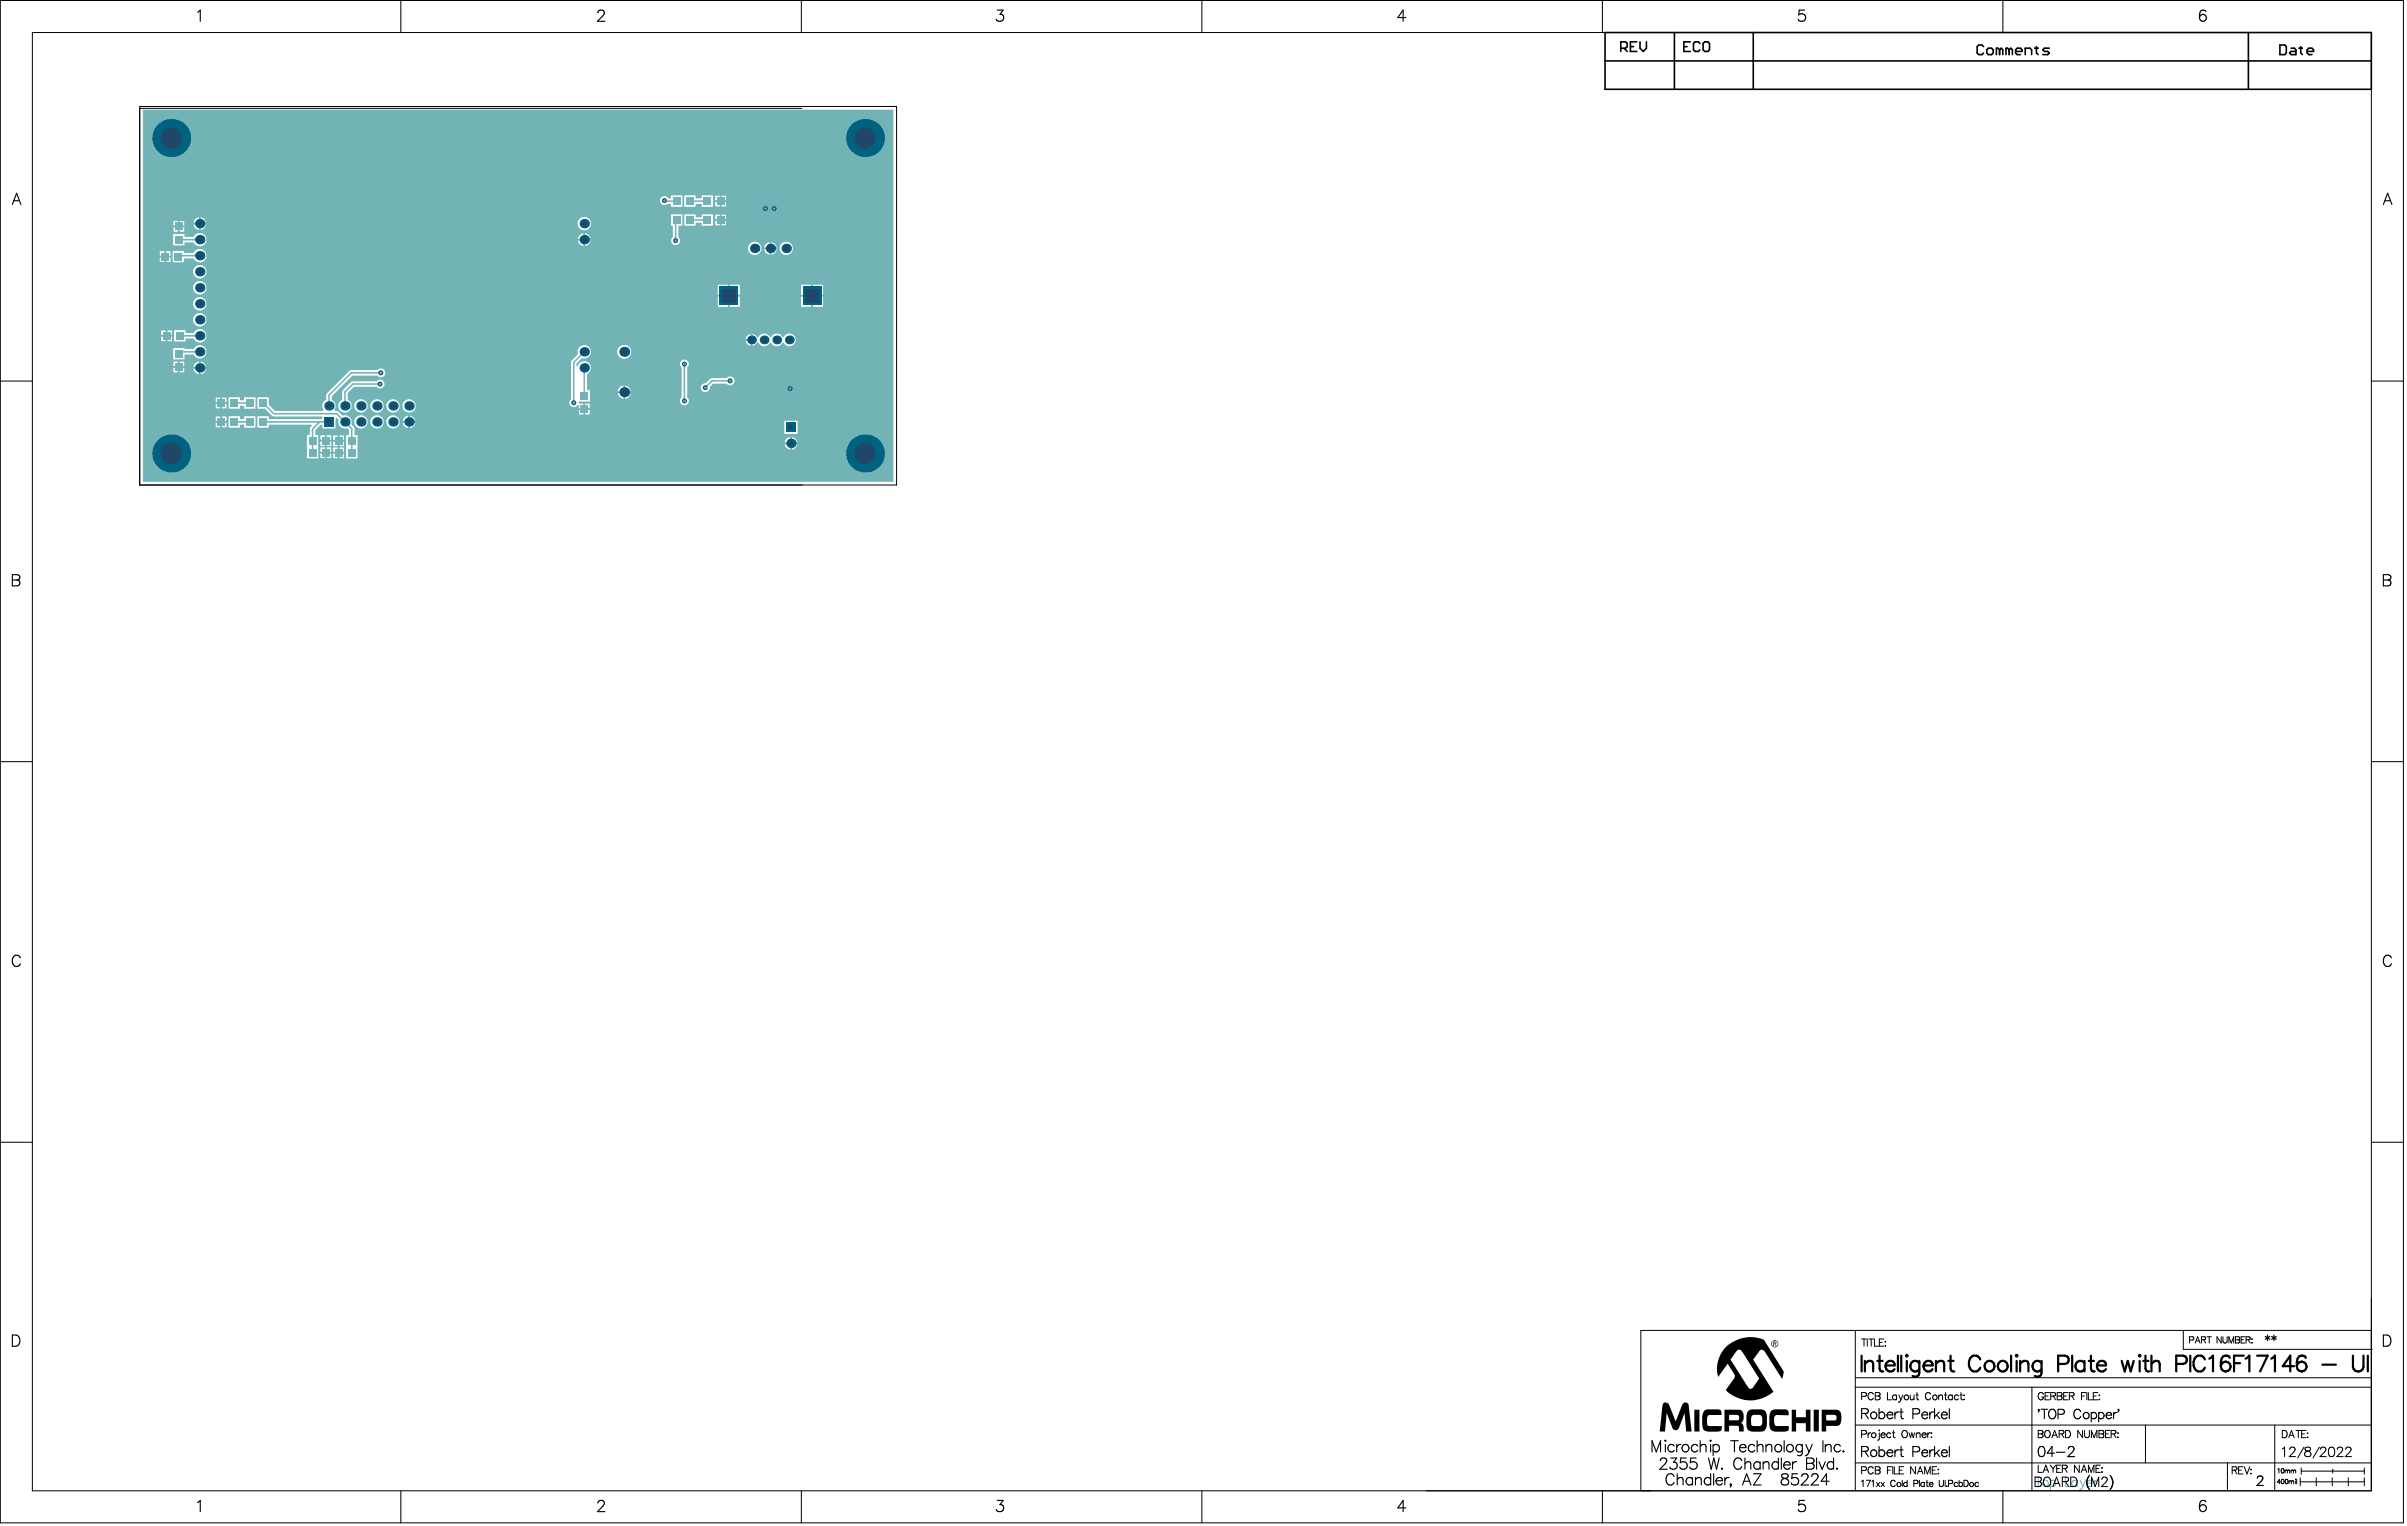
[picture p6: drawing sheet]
<svg xmlns="http://www.w3.org/2000/svg" width="635mm" height="403mm" viewBox="0 0 635 403" stroke-linecap="round" stroke-linejoin="round" font-family="sans-serif">
<path d="M37.7 28.9h198v98.2h-198zM180.5 51.5v3h3v-.7h1.6v.7h3v-3h-3v.8h-1.6v-.8zM174.6 52a1.17 1.17 0 0 0-.2 1.7 1.17 1.17 0 0 0 1.7 .1h.9v.7h3v-3h-3v.8h-.7l-.9-.6zM190.4 51.6v1.2h1.1v-1.2zM188.7 51.6v1.2h1.2v-1.2zM190.4 53.3v1.2h1.1v-1.2zM188.7 53.3v1.2h1.2v-1.2zM180.5 56.5v3h3v-.7h1.6v.7h3v-3h-3v.8h-1.6v-.8zM190.4 56.6v1.2h1.1v-1.2zM188.7 56.6v1.2h1.2v-1.2zM52.9 57.3v1.4h1.5a1.66 1.66 0 0 0-1.5-1.4zM51.7 57.7l-.7 1h1.5v-1.4zM190.4 58.3v1.2h1.1v-1.2zM188.7 58.3v1.2h1.2v-1.2zM47.4 58.3v1.2h1.2v-1.2zM45.8 58.3v1.2h1.1v-1.2zM52.9 59.2v1.5a1.66 1.66 0 0 0 1.5-1.5zM51 59.2a1.67 1.67 0 0 0 1.5 1.5v-1.5zM152.4 59a1.77 1.77 0 0 0 3.5 0 1.77 1.77 0 0 0-3.5 0zM47.4 60v1.1h1.2v-1.1zM45.8 60v1.1h1.1v-1.1zM45.7 61.7v3h3v-.8h2.4a1.77 1.77 0 0 0 2.7 .7 1.77 1.77 0 0 0 0-2.8 1.77 1.77 0 0 0-2.7 .7h-2.4v-.8zM154.4 61.6v1.4h1.4a1.66 1.66 0 0 0-1.4-1.4zM153.1 61.9l-.6 1.1h1.4v-1.4zM177 56.5v3h.5v3a1.17 1.17 0 0 0-.1 1.8 1.17 1.17 0 0 0 1.7 0 1.17 1.17 0 0 0-.1-1.8v-3h1v-3zM154.4 63.5v1.4a1.66 1.66 0 0 0 1.4-1.4zM152.5 63.5a1.67 1.67 0 0 0 1.4 1.4v-1.4zM203.5 63.9v1.4h1.4a1.66 1.66 0 0 0-1.4-1.4zM202.2 64.2l-.6 1.1h1.4v-1.4zM45.6 66.2v3h3v-1h2.5a1.77 1.77 0 0 0 2.7 .6 1.77 1.77 0 0 0 0-2.7 1.77 1.77 0 0 0-2.7 .6h-2.5v-.5zM203.5 65.8v1.4a1.66 1.66 0 0 0 1.4-1.4zM201.6 65.8a1.66 1.66 0 0 0 1.4 1.4v-1.4zM205.7 65.5a1.76 1.76 0 0 0 3.5 0 1.76 1.76 0 0 0-3.5 0zM197.3 65.5a1.8 1.8 0 0 0 3.6 0 1.8 1.8 0 0 0-3.6 0zM43.8 66.3v1.1h1.2v-1.1zM42.2 66.3v1.1h1.1v-1.1zM43.8 67.9v1.2h1.2v-1.2zM42.2 67.9v1.2h1.1v-1.2zM50.9 71.7a1.8 1.8 0 0 0 3.6 0 1.8 1.8 0 0 0-3.6 0zM50.9 75.9a1.8 1.8 0 0 0 3.6 0 1.8 1.8 0 0 0-3.6 0zM192.5 75.1v2.7h2.7v-2.7zM189.4 75.1v2.7h2.6v-2.7zM214.5 75.1v2.7h2.6v-2.7zM211.3 75.1v2.7h2.7v-2.7zM214.5 78.3v2.6h2.6v-2.6zM211.3 78.3v2.6h2.7v-2.6zM192.5 78.3v2.6h2.7v-2.6zM189.4 78.3v2.6h2.6v-2.6zM50.9 80.1a1.8 1.8 0 0 0 3.6 0 1.8 1.8 0 0 0-3.6 0zM50.9 84.3a1.8 1.8 0 0 0 3.6 0 1.8 1.8 0 0 0-3.6 0zM45.9 87.1v3h3v-.8h2.2a1.77 1.77 0 0 0 2.7 .7 1.77 1.77 0 0 0 0-2.8 1.77 1.77 0 0 0-2.7 .7h-2.2v-.8zM44.2 87.2v1.1h1.2v-1.1zM42.5 87.2v1.1h1.2v-1.1zM198.5 88.1v3.1l.7-.3 .5-.6h.2a1.77 1.77 0 0 0 3.2 .1h.3a1.66 1.66 0 0 0 1.5 .9 1.66 1.66 0 0 0 1.5-.9h.4a1.67 1.67 0 0 0 2.5 .6 1.67 1.67 0 0 0 0-2.6 1.67 1.67 0 0 0-2.5 .5h-.4a1.66 1.66 0 0 0-1.5-.9 1.66 1.66 0 0 0-1.5 .9h-.3a1.76 1.76 0 0 0-1.6-.9 1.76 1.76 0 0 0-1.6 1h-.2l-.5-.6zM197.3 88.4l-.6 1h1.3v-1.3zM44.2 88.8v1.2h1.2v-1.2zM42.5 88.8v1.2h1.2v-1.2zM196.7 89.9a1.57 1.57 0 0 0 1.3 1.3v-1.3zM45.7 91.8v3h3v-1.3h2.4a1.77 1.77 0 0 0 2.7 .7 1.77 1.77 0 0 0 0-2.8 1.77 1.77 0 0 0-2.7 .7h-2.4v-.3zM152.7 91.7a1.75 1.75 0 0 0-.2 1.7l-1.6 1.7-.3 .5v9.7a1.17 1.17 0 0 0 0 1.8 1.17 1.17 0 0 0 1.8-.3l.3 .1v.8h1.2v-1.2h-1l-.3-.3 .1-.2 2.9-.1v-3h-.7v-4.3a1.76 1.76 0 0 0 .4-2.9 1.76 1.76 0 0 0-2.9 .9h-.3v-.7l1.4-1.4a1.77 1.77 0 0 0 2.2-.9 1.77 1.77 0 0 0-.6-2.3 1.77 1.77 0 0 0-2.4 .4zM162.8 92.8a1.85 1.85 0 0 0 3.7 0 1.85 1.85 0 0 0-3.7 0zM47.4 95.4v1.1h1.2v-1.1zM45.8 95.4v1.1h1.1v-1.1zM52.9 95.4v1.4h1.5a1.66 1.66 0 0 0-1.5-1.4zM51.7 95.7l-.7 1.1h1.5v-1.4zM47.4 97v1.2h1.2v-1.2zM45.8 97v1.2h1.1v-1.2zM52.9 97.3v1.4a1.66 1.66 0 0 0 1.5-1.4zM51 97.3a1.67 1.67 0 0 0 1.5 1.4v-1.4zM67.9 104.8v3h2l2.1 2h13v.8h-14.1v-.8h-3v3h3v-.8h11.2l.2 .3-.6 .9v1.5h-.7v6.2h3v-6.2h-.8v-1.2l1.4-1.5h.4v1h3.5v-2.7l.4-.1 .5 .5a1.75 1.75 0 0 0 .4 1.8 1.75 1.75 0 0 0 1.8 .4l.5 .5v1.4h-.8v6.2h3v-6.2h-.8v-2l-.9-.9a1.75 1.75 0 0 0-.3-1.9 1.75 1.75 0 0 0-1.9-.3l-1.1-1.1-1-.2-.1-.3a1.74 1.74 0 0 0-.7-2.6v-.9l5.5-5.5h6.5a1.17 1.17 0 0 0 1.8 .1 1.17 1.17 0 0 0 0-1.7 1.17 1.17 0 0 0-1.8 .1l-7.1 .1-6.1 6-.2 .6v1.2a1.74 1.74 0 0 0-.8 2.6l-.1 .3h-12.7l-1.6-1.6v-2zM185.3 101.3a1.17 1.17 0 0 0 .3 2 1.17 1.17 0 0 0 1.6-1.2l.9-.9h3.6a1.17 1.17 0 0 0 1.7 .1 1.17 1.17 0 0 0 0-1.7 1.17 1.17 0 0 0-1.7 .1l-4.1 .1-1.4 1.3zM90.5 102.9l-.2 .5v2.1a1.76 1.76 0 0 0-.7 2.7 1.76 1.76 0 0 0 2.8 0 1.76 1.76 0 0 0-.7-2.7v-1.8l1.7-1.7h5.9a1.17 1.17 0 0 0 1.8 .2 1.17 1.17 0 0 0 0-1.8 1.17 1.17 0 0 0-1.8 .2h-6.5zM164.9 101.7v1.5h1.5a1.75 1.75 0 0 0-1.5-1.5zM163.3 102.4l-.3 .8h1.4v-1.5zM164.9 103.7v1.5a1.75 1.75 0 0 0 1.5-1.5zM163 103.7a1.75 1.75 0 0 0 1.4 1.5v-1.5zM60.3 104.8v3h3v-.8h1.1v.8h3v-3h-3v.8h-1.1v-.8zM58.6 104.9v1.2h1.1v-1.2zM56.9 104.9v1.2h1.2v-1.2zM179.8 95.1l-.4 .8 .1 .6 .3 .4v7.9a1.17 1.17 0 0 0-.1 1.7 1.17 1.17 0 0 0 1.7 0 1.17 1.17 0 0 0-.1-1.7v-7.9a1.17 1.17 0 0 0 .2-1.6 1.17 1.17 0 0 0-1.7-.2zM154.4 106.5v1.2h1.1v-1.2zM58.6 106.5v1.2h1.1v-1.2zM56.9 106.5v1.2h1.2v-1.2zM106.1 107.1a1.8 1.8 0 0 0 3.6 0 1.8 1.8 0 0 0-3.6 0zM101.9 107.1a1.76 1.76 0 0 0 3.5 0 1.76 1.76 0 0 0-3.5 0zM97.7 107.1a1.76 1.76 0 0 0 3.5 0 1.76 1.76 0 0 0-3.5 0zM93.5 107.1a1.76 1.76 0 0 0 3.5 0 1.76 1.76 0 0 0-3.5 0zM154.4 108.2v1.1h1.1v-1.1zM152.7 108.2v1.1h1.2v-1.1zM60.3 109.8v3h3v-.8h1.1v.8h3v-3h-3v.8h-1.1v-.8zM58.6 109.9v1.1h1.1v-1.1zM56.9 109.9v1.1h1.2v-1.1zM108.2 109.6v1.4h1.4a1.66 1.66 0 0 0-1.4-1.4zM106.6 110.3l-.3 .7h1.4v-1.4zM58.6 111.5v1.2h1.1v-1.2zM56.9 111.5v1.2h1.2v-1.2zM108.2 111.5v1.4a1.66 1.66 0 0 0 1.4-1.4zM106.3 111.5a1.66 1.66 0 0 0 1.4 1.4v-1.4zM101.9 111.3a1.76 1.76 0 0 0 3.5 0 1.76 1.76 0 0 0-3.5 0zM97.7 111.3a1.76 1.76 0 0 0 3.5 0 1.76 1.76 0 0 0-3.5 0zM93.5 111.3a1.76 1.76 0 0 0 3.5 0 1.76 1.76 0 0 0-3.5 0zM206.9 111v3.5h3.5v-3.5zM86.2 114.8v1.2h1.2v-1.2zM84.5 114.8v1.2h1.2v-1.2zM89.6 114.9v1.1h1.1v-1.1zM87.9 114.9v1.1h1.2v-1.1zM208.9 115.3v1.4h1.4a1.66 1.66 0 0 0-1.4-1.4zM207.3 115.9l-.3 .8h1.4v-1.4zM86.2 116.5v1.1h1.2v-1.1zM84.5 116.5v1.1h1.2v-1.1zM89.6 116.5v1.2h1.1v-1.2zM87.9 116.5v1.2h1.2v-1.2zM208.9 117.2v1.4a1.66 1.66 0 0 0 1.4-1.4zM207 117.2a1.66 1.66 0 0 0 1.4 1.4v-1.4zM86.2 118v1.2h1.2v-1.2zM84.5 118v1.2h1.2v-1.2zM89.6 118v1.2h1.1v-1.2zM87.9 118v1.2h1.2v-1.2zM86.2 119.7v1.1h1.2v-1.1zM84.5 119.7v1.1h1.2v-1.1zM89.6 119.7v1.2h1.1v-1.2zM87.9 119.7v1.2h1.2v-1.2z" fill="#72b4b6"/>
<g fill="none" stroke="#72b4b6" stroke-width=".42">
<path d="M175.3 52.9l.1 .1h3.1M178.5 58l-.3 .3v5.2M182 53h4.6M182 58h4.6M47.2 63.2h5.5M52.7 67.4h-5.4l-.2 .3M47.4 88.6h5.3M52.7 92.8h-5l-.5 .5M100.5 98.3h-7.8l-5.9 6v2.8M154.1 97v7.4M154.1 92.8l-2.7 2.8v10.6M180.6 96v9.7"/>
<path d="M61.8 111.3h4.1M61.8 106.3h4.1M69.4 111.3h17.4M69.4 106.3l2.8 2.8h16.6l4 4v6.4M84.3 111.3l-1.8 1.9v6.2M100.3 101.3h-7.2l-2.1 2.1v3.7M192.6 100.5h-4.8l-1.7 1.7"/>
</g>
<path d="M595.5 389.9l.5-.6 .8 .3a.78 .78 0 0 1-.2 1l-1.2 1.2h1.7" fill="none" stroke="#72b4b6" stroke-width=".3"/>
<g fill="none" stroke="#72b4b6" stroke-width=".26">
<path d="M536.9 389.6h1.6M537.7 389.6v2.5M540.9 390.8a.8 .8 0 0 1 1.2-.1 .8 .8 0 0 1 0 1.2 .8 .8 0 0 1-1.2-.1M540.9 390.5v2.5M544.9 389.6v2.5h1.4M548 390.8a.8 .8 0 0 0-1.2-.1 .8 .8 0 0 0 0 1.2 .8 .8 0 0 0 1.2-.1M548 390.5v1.6M548.8 390.5l.7 1.6M549.5 392.1a.96 .96 0 0 1-.9 .9M550.2 390.5l-.7 1.6M550.6 391.2a.79 .79 0 0 0 .5 .9 .79 .79 0 0 0 .9-.3M551 390.6a.66 .66 0 0 1 .7-.1 .66 .66 0 0 1 .3 .7h-1.4z"/>
<path d="M552.6 390.5v1.6M553.5 390.5a.8 .8 0 0 0-.9 .7"/>
<circle cx="539.6" cy="391.3" r=".82"/>
</g>
<circle cx="151.4" cy="106.2" r=".67" fill="#006281"/>
<circle cx="151.4" cy="106.2" r=".33" fill="#a6968d"/>
<circle cx="208.5" cy="102.5" r=".67" fill="#006281"/>
<circle cx="208.5" cy="102.5" r=".33" fill="#a6968d"/>
<circle cx="204.2" cy="55" r=".67" fill="#006281"/>
<circle cx="204.2" cy="55" r=".33" fill="#a6968d"/>
<circle cx="201.9" cy="55" r=".67" fill="#006281"/>
<circle cx="201.9" cy="55" r=".33" fill="#a6968d"/>
<circle cx="100.3" cy="101.3" r=".67" fill="#006281"/>
<circle cx="100.3" cy="101.3" r=".33" fill="#a6968d"/>
<circle cx="100.5" cy="98.3" r=".67" fill="#006281"/>
<circle cx="100.5" cy="98.3" r=".33" fill="#a6968d"/>
<circle cx="180.6" cy="96" r=".67" fill="#006281"/>
<circle cx="180.6" cy="96" r=".33" fill="#a6968d"/>
<circle cx="175.3" cy="52.9" r=".67" fill="#006281"/>
<circle cx="175.3" cy="52.9" r=".33" fill="#a6968d"/>
<circle cx="180.6" cy="105.7" r=".67" fill="#006281"/>
<circle cx="180.6" cy="105.7" r=".33" fill="#a6968d"/>
<circle cx="178.2" cy="63.5" r=".67" fill="#006281"/>
<circle cx="178.2" cy="63.5" r=".33" fill="#a6968d"/>
<circle cx="192.6" cy="100.5" r=".67" fill="#006281"/>
<circle cx="192.6" cy="100.5" r=".33" fill="#a6968d"/>
<circle cx="186.1" cy="102.2" r=".67" fill="#006281"/>
<circle cx="186.1" cy="102.2" r=".33" fill="#a6968d"/>
<circle cx="45.2" cy="36.4" r="5" fill="#006281"/>
<circle cx="45.2" cy="36.4" r="2.83" fill="#1f4769"/>
<circle cx="86.8" cy="107.1" r="1.25" fill="#006281"/>
<circle cx="86.8" cy="107.1" r=".75" fill="#1f4769"/>
<circle cx="91" cy="111.3" r="1.25" fill="#006281"/>
<circle cx="91" cy="111.3" r=".75" fill="#1f4769"/>
<circle cx="91" cy="107.1" r="1.25" fill="#006281"/>
<circle cx="91" cy="107.1" r=".75" fill="#1f4769"/>
<circle cx="95.2" cy="111.3" r="1.25" fill="#006281"/>
<circle cx="95.2" cy="111.3" r=".75" fill="#1f4769"/>
<circle cx="95.2" cy="107.1" r="1.25" fill="#006281"/>
<circle cx="95.2" cy="107.1" r=".75" fill="#1f4769"/>
<circle cx="99.5" cy="111.3" r="1.25" fill="#006281"/>
<circle cx="99.5" cy="111.3" r=".75" fill="#1f4769"/>
<circle cx="99.5" cy="107.1" r="1.25" fill="#006281"/>
<circle cx="99.5" cy="107.1" r=".75" fill="#1f4769"/>
<circle cx="103.7" cy="111.3" r="1.25" fill="#006281"/>
<circle cx="103.7" cy="111.3" r=".75" fill="#1f4769"/>
<circle cx="103.7" cy="107.1" r="1.25" fill="#006281"/>
<circle cx="103.7" cy="107.1" r=".75" fill="#1f4769"/>
<circle cx="107.9" cy="107.1" r="1.25" fill="#006281"/>
<circle cx="107.9" cy="107.1" r=".75" fill="#1f4769"/>
<circle cx="107.9" cy="111.3" r="1.25" fill="#006281"/>
<circle cx="107.9" cy="111.3" r=".75" fill="#1f4769"/>
<path d="M85.5 110h2.5v2.5h-2.5z" fill-rule="evenodd" fill="#006281"/>
<circle cx="86.8" cy="111.3" r=".75" fill="#1f4769"/>
<circle cx="228.2" cy="119.6" r="5" fill="#006281"/>
<circle cx="228.2" cy="119.6" r="2.83" fill="#1f4769"/>
<path d="M211.7 75.5h5v5h-5z" fill-rule="evenodd" fill="#006281"/>
<path d="M212.5 76.3h3.5v3.5h-3.5z" fill-rule="evenodd" fill="#1f4769"/>
<path d="M207.4 111.5h2.5v2.5h-2.5z" fill-rule="evenodd" fill="#006281"/>
<circle cx="208.7" cy="112.7" r=".75" fill="#1f4769"/>
<circle cx="208.7" cy="116.9" r="1.25" fill="#006281"/>
<circle cx="208.7" cy="116.9" r=".75" fill="#1f4769"/>
<circle cx="52.7" cy="59" r="1.26" fill="#006281"/>
<circle cx="52.7" cy="59" r=".83" fill="#1f4769"/>
<circle cx="52.7" cy="92.8" r="1.26" fill="#006281"/>
<circle cx="52.7" cy="92.8" r=".83" fill="#1f4769"/>
<circle cx="52.7" cy="88.6" r="1.26" fill="#006281"/>
<circle cx="52.7" cy="88.6" r=".83" fill="#1f4769"/>
<circle cx="52.7" cy="84.3" r="1.26" fill="#006281"/>
<circle cx="52.7" cy="84.3" r=".83" fill="#1f4769"/>
<circle cx="52.7" cy="80.1" r="1.26" fill="#006281"/>
<circle cx="52.7" cy="80.1" r=".83" fill="#1f4769"/>
<circle cx="52.7" cy="75.9" r="1.26" fill="#006281"/>
<circle cx="52.7" cy="75.9" r=".83" fill="#1f4769"/>
<circle cx="52.7" cy="71.7" r="1.26" fill="#006281"/>
<circle cx="52.7" cy="71.7" r=".83" fill="#1f4769"/>
<circle cx="52.7" cy="67.4" r="1.26" fill="#006281"/>
<circle cx="52.7" cy="67.4" r=".83" fill="#1f4769"/>
<circle cx="52.7" cy="63.2" r="1.26" fill="#006281"/>
<circle cx="52.7" cy="63.2" r=".83" fill="#1f4769"/>
<circle cx="52.7" cy="97" r="1.26" fill="#006281"/>
<circle cx="52.7" cy="97" r=".83" fill="#1f4769"/>
<circle cx="154.1" cy="92.8" r="1.26" fill="#006281"/>
<circle cx="154.1" cy="92.8" r=".83" fill="#1f4769"/>
<circle cx="154.1" cy="97" r="1.26" fill="#006281"/>
<circle cx="154.1" cy="97" r=".83" fill="#1f4769"/>
<path d="M189.8 75.5h5v5h-5z" fill-rule="evenodd" fill="#006281"/>
<path d="M190.5 76.3h3.5v3.5h-3.5z" fill-rule="evenodd" fill="#1f4769"/>
<circle cx="164.7" cy="92.8" r="1.33" fill="#006281"/>
<circle cx="164.7" cy="92.8" r="1" fill="#1f4769"/>
<circle cx="228.2" cy="36.4" r="5" fill="#006281"/>
<circle cx="228.2" cy="36.4" r="2.83" fill="#1f4769"/>
<circle cx="154.1" cy="63.2" r="1.26" fill="#006281"/>
<circle cx="154.1" cy="63.2" r=".83" fill="#1f4769"/>
<circle cx="154.1" cy="59" r="1.26" fill="#006281"/>
<circle cx="154.1" cy="59" r=".83" fill="#1f4769"/>
<circle cx="199.1" cy="65.5" r="1.25" fill="#006281"/>
<circle cx="199.1" cy="65.5" r=".92" fill="#1f4769"/>
<circle cx="203.3" cy="65.5" r="1.25" fill="#006281"/>
<circle cx="203.3" cy="65.5" r=".92" fill="#1f4769"/>
<circle cx="207.4" cy="65.5" r="1.25" fill="#006281"/>
<circle cx="207.4" cy="65.5" r=".92" fill="#1f4769"/>
<circle cx="208.2" cy="89.7" r="1.17" fill="#006281"/>
<circle cx="208.2" cy="89.7" r=".83" fill="#1f4769"/>
<circle cx="204.9" cy="89.7" r="1.17" fill="#006281"/>
<circle cx="204.9" cy="89.7" r=".83" fill="#1f4769"/>
<circle cx="201.6" cy="89.7" r="1.17" fill="#006281"/>
<circle cx="201.6" cy="89.7" r=".83" fill="#1f4769"/>
<circle cx="198.3" cy="89.7" r="1.17" fill="#006281"/>
<circle cx="198.3" cy="89.7" r=".83" fill="#1f4769"/>
<circle cx="164.7" cy="103.5" r="1.33" fill="#006281"/>
<circle cx="164.7" cy="103.5" r="1" fill="#1f4769"/>
<circle cx="45.2" cy="119.6" r="5" fill="#006281"/>
<circle cx="45.2" cy="119.6" r="2.83" fill="#1f4769"/>
<g fill="#72b4b6">
<path d="M64.9 110.3h2v2h-2z" fill-rule="evenodd"/>
<path d="M68.4 110.3h2v2h-2z" fill-rule="evenodd"/>
<path d="M64.9 105.3h2v2h-2z" fill-rule="evenodd"/>
<path d="M68.4 105.3h2v2h-2z" fill-rule="evenodd"/>
<path d="M181 57h2v2h-2z" fill-rule="evenodd"/>
<path d="M177.5 57h2v2h-2z" fill-rule="evenodd"/>
<path d="M181 52h2v2h-2z" fill-rule="evenodd"/>
<path d="M177.5 52h2v2h-2z" fill-rule="evenodd"/>
<path d="M153.1 103.4h2v2h-2z" fill-rule="evenodd"/>
<path d="M153.1 106.9h2v2h-2z" fill-rule="evenodd"/>
<path d="M60.8 110.3h2v2h-2z" fill-rule="evenodd"/>
<path d="M57.3 110.3h2v2h-2z" fill-rule="evenodd"/>
<path d="M60.8 105.3h2v2h-2z" fill-rule="evenodd"/>
<path d="M57.3 105.3h2v2h-2z" fill-rule="evenodd"/>
<path d="M185.6 57h2v2h-2z" fill-rule="evenodd"/>
<path d="M189.1 57h2v2h-2z" fill-rule="evenodd"/>
<path d="M185.6 52h2v2h-2z" fill-rule="evenodd"/>
<path d="M189.1 52h2v2h-2z" fill-rule="evenodd"/>
<path d="M85 115.2h1.9v2h-1.9z" fill-rule="evenodd"/>
<path d="M81.5 115.2h2v2h-2z" fill-rule="evenodd"/>
<path d="M85 118.4h1.9v2h-1.9z" fill-rule="evenodd"/>
<path d="M81.5 118.4h2v2h-2z" fill-rule="evenodd"/>
<path d="M88.3 118.5h2v2h-2z" fill-rule="evenodd"/>
<path d="M91.8 118.5h2v2h-2z" fill-rule="evenodd"/>
<path d="M88.3 115.3h2v2h-2z" fill-rule="evenodd"/>
<path d="M91.8 115.3h2v2h-2z" fill-rule="evenodd"/>
<path d="M46.2 92.3h2v2h-2z" fill-rule="evenodd"/>
<path d="M46.2 95.8h2v2h-2z" fill-rule="evenodd"/>
<path d="M46.4 87.6h2v2h-2z" fill-rule="evenodd"/>
<path d="M42.9 87.6h2v2h-2z" fill-rule="evenodd"/>
<path d="M46.2 62.2h2v2h-2z" fill-rule="evenodd"/>
<path d="M46.2 58.7h2v2h-2z" fill-rule="evenodd"/>
<path d="M42.6 66.7h2v2h-2z" fill-rule="evenodd"/>
<path d="M46.1 66.7h2v2h-2z" fill-rule="evenodd"/>
</g>
<g fill="none" stroke="#000" stroke-width=".26">
<path d="M.1 .1h634v401.6h-634zM8.5 8.6h617.1v384.6h-617.1zM105.7 .1v8.5M211.4 .1v8.5M317.1 .1v8.5M422.7 .1v8.5M528.4 .1v8.5M36.9 28.1h199.6v99.8h-199.6zM36.9 28.6h174.7M.1 100.5h8.4M625.6 100.5h8.5M.1 200.9h8.4"/>
<path d="M625.6 200.9h8.5M.1 301.3h8.4M625.6 301.3h8.5M489.5 350.9v42.3M491.1 353.2h1.3M491.8 353.2v1.9M492.6 353.2v1.9M493 353.2h1.3M493.6 353.2v1.9M494.5 353.2v1.9h1.1M495.8 354.1h.7M497 353.2h-1.2v1.9h1.2"/>
<path d="M497.3 353.9h.2zM497.3 355h.2zM576 350.9v5h49.6M577.6 353.5l1-.1 .1-.6-1.1-.2v1.7M579.1 354.3l.7-1.7 .6 1.7M579.4 353.7h.8M580.8 353.4l.9-.1 .1-.5-1-.2v1.7M581.3 353.4l.6 .9M582.3 352.6h1.1M582.8 352.6v1.7M586 352.6v1.7l-1.1-1.7v1.7M586.4 352.6v1.2l.5 .5 .6-.3 .1-1.4"/>
<path d="M588 354.3v-1.7l.6 1.7 .7-1.7v1.7M589.8 352.6l1 .2v.4l-.3 .2 .4 .3-.2 .5-.9 .1zM589.8 353.4h.7M591.2 353.4h.7M592.3 352.6h-1.1v1.7h1.1M592.5 353.4l1-.1 .1-.5-1.1-.2v1.7M593.1 353.4l.6 .9M594.1 353.2v.1zM594.1 354.1v.2zM625.6 355.9h.1M625.6 350.9h-192.7v42.3M489.5 375.9h136.1"/>
<path d="M489.5 365.9h136.1M489.5 363.4h136.1M491.1 368.3l1.1-.1 .2-.2-.1-.5-1.2-.2v1.9M491.1 378.3l1.1-.1 .2-.3-.1-.4-1.2-.2v1.9M492.8 377.9v1.3M493.6 377.9a.62 .62 0 0 0-.8 .6M494.2 367.8a.7 .7 0 0 0-.8-.5 .7 .7 0 0 0-.6 .8v.4a.7 .7 0 0 0 .6 .7 .7 .7 0 0 0 .8-.4M494.7 367.3l1.2 .2 .1 .4-.5 .3 .5 .4-.2 .5-1.1 .1zM494.7 368.2h.8M495.7 377.3h.2zM495.8 377.9v1.6l-.1 .3-.4 .1M496.2 378.5v.2a.59 .59 0 0 0 .5 .5 .59 .59 0 0 0 .6-.3"/>
<path d="M496.5 378h.6l.2 .5h-1.1zM497.9 367.3v1.9h1.1M498.8 378.2a.61 .61 0 0 0-.9-.1 .61 .61 0 0 0 0 .9 .61 .61 0 0 0 .9-.1M499.2 377.9h.7M499.5 377.3v1.6l.1 .2 .4 .1M500.3 368.2a.61 .61 0 0 0-.9-.1 .61 .61 0 0 0 0 1 .61 .61 0 0 0 .9-.1M500.3 368v1.2M500.9 368l.6 1.2M501.5 369.2l-.7 .7M502 368l-.5 1.2M502.1 377.4a.9 .9 0 0 1 1.1 .9 .9 .9 0 0 1-1.1 .8l-.4-.6 .1-.7zM503.6 377.9l.4 1.3 .4-1.3 .3 1.3 .4-1.3"/>
<path d="M503.9 368l.1 1.1 .5 .1 .4-.3M504.9 368v1.2M505.4 368h.7M505.6 378.3l.4-.4 .5 .1 .1 1.2M505.6 377.9v1.3M505.7 367.3v1.6l.1 .2 .4 .1M507.1 378.5v.2a.59 .59 0 0 0 .4 .5 .59 .59 0 0 0 .6-.3M507.1 378.2l.7-.3 .3 .6h-1zM508.6 377.9v1.3M509.3 377.9a.62 .62 0 0 0-.7 .6M509.3 367.8a.7 .7 0 0 0-.8-.5 .7 .7 0 0 0-.5 .8v.4a.7 .7 0 0 0 .5 .7 .7 .7 0 0 0 .8-.4M509.5 377.9v.2z"/>
<path d="M509.5 379v.2zM511.5 368.3l.4-.3 .5 .1 .1 1.1M511.5 368v1.2M513 368h.6M513.2 367.3v1.6l.1 .2 .4 .1M515.1 368.2a.61 .61 0 0 0-.9-.1 .61 .61 0 0 0 0 1 .61 .61 0 0 0 .9-.1M515.1 368v1.2M516.7 368.2a.61 .61 0 0 0-.9-.1 .61 .61 0 0 0 0 1 .61 .61 0 0 0 .9-.1M517.1 368h.6M517.3 367.3v1.6l.1 .2 .4 .1M518.1 369.1h.2zM518.2 368v.1z"/>
<path d="M536 365.9v27.3M537.7 377.3l1.2 .2v.5l-.4 .2 .5 .4-.2 .5-1.1 .1zM537.7 378.2h.8M539.1 367.8a.7 .7 0 0 0-.8-.5 .7 .7 0 0 0-.6 .8v.4a.69 .69 0 0 0 .7 .8 .69 .69 0 0 0 .7-.8h-.5M539.5 368.2h.7M539.8 377.4a.9 .9 0 0 1 1.1 .9 .9 .9 0 0 1-1.1 .8l-.4-.6v-.5zM540.7 367.3h-1.2v1.9h1.2M541 368.2l1.1-.1 .2-.2-.1-.4-1.2-.2v1.9M541.3 379.2l.7-1.9 .8 1.9M541.6 378.6h.9M541.7 368.2l.6 1M542.7 367.3l1.2 .2 .1 .4-.5 .3 .5 .4-.2 .5-1.1 .1z"/>
<path d="M542.7 368.2h.8M543.2 378.2l1.1-.1 .2-.2-.1-.4-1.2-.2v1.9M543.9 378.2l.6 1M544.4 368.2h.8M544.9 377.3h.7a1.02 1.02 0 0 1 .6 1 1.02 1.02 0 0 1-.6 .9h-.7zM545.6 367.3h-1.2v1.9h1.2M545.9 368.2l1.1-.1 .2-.2-.1-.4-1.2-.2v1.9M546.6 368.2l.6 1M549.1 368.2h.8M549.4 377.3v1.9l-1.3-1.9v1.9M549.9 377.3v1.4a.64 .64 0 0 0 .7 .5 .64 .64 0 0 0 .6-.5v-1.4M550.3 367.3h-1.2v1.9"/>
<path d="M550.5 367.3v1.9M550.9 367.3v1.9h1.1M551.7 379.2v-1.9l.8 1.9 .7-1.9v1.9M552.2 368.2h.8M553.4 367.3h-1.2v1.9h1.2M553.7 377.3l1.2 .2v.5l-.3 .2 .4 .4-.2 .5-1.1 .1zM553.7 378.2h.9M553.8 368v.1zM553.8 369.1v.1zM555.4 378.2h.8M556.6 377.3h-1.2v1.9h1.2M557 378.2l1-.1 .2-.2-.1-.4-1.1-.2v1.9"/>
<path d="M557.6 378.2l.6 1M558.7 377.9v.2zM558.7 379v.2zM566 375.9v10M600.1 375.9v17.3M602.1 377.3h.6a1.02 1.02 0 0 1 .7 1 1.02 1.02 0 0 1-.7 .9h-.6zM603.8 379.2l.7-1.9 .7 1.9M604.1 378.6h.9M605.7 377.3h1.3M606.3 377.3v1.9M607.2 378.2h.7M608.4 377.3h-1.2v1.9h1.2"/>
<path d="M608.8 378v.1zM608.8 379v.2zM105.7 393.2v8.5M211.4 393.2v8.5M317.1 393.2v8.5M422.7 393.2v8.5M489.5 385.9h136.1M491.1 387.9l1.1-.1 .2-.3-.1-.4-1.2-.2v1.9M491.1 390.8l.4-.3v1.6M492.3 390.5h1.1l-.7 1.6M493.8 390.8l.4-.3v1.6M494.2 387.3a.7 .7 0 0 0-.8-.4 .7 .7 0 0 0-.6 .7v.5a.7 .7 0 0 0 .6 .7 .7 .7 0 0 0 .8-.5"/>
<path d="M494.7 386.9l1.2 .2 .1 .3-.5 .4 .5 .4-.2 .5-1.1 .1zM494.7 387.8h.8M495 391l.9 1.1M495.9 391l-.9 1.1M496.3 391l.8 1.1M497.1 391l-.8 1.1M497.9 387.8h.8M499.1 386.9h-1.2v1.9M499.3 386.9v1.9M499.7 386.9v1.9h1.1M500 390.9a.61 .61 0 0 0-.7-.4 .61 .61 0 0 0-.5 .6v.4a.61 .61 0 0 0 .5 .6 .61 .61 0 0 0 .7-.4M501 387.8h.8"/>
<path d="M501.8 390.5v1.6M502.2 386.9h-1.2v1.9h1.2M503.1 391.2a.53 .53 0 0 0-.7 0 .53 .53 0 0 0 0 .8 .53 .53 0 0 0 .7-.1M503.1 390.5v1.6M504.9 391.3l.9-.1 .1-.6-1-.1v1.6M505.3 386.9v1.9l-1.3-1.9v1.9M505.9 388.8l.7-1.9 .7 1.9M506.1 388.2h.9M506.4 390.5v1.6M507.7 391.2a.53 .53 0 0 0-.8 0 .53 .53 0 0 0 0 .8 .53 .53 0 0 0 .8-.1M507.7 391v1.1M507.8 388.8v-1.9l.7 1.9 .7-1.9v1.9"/>
<path d="M508.1 391h.6M508.3 390.5v1.3l.1 .2 .3 .1M509 391.5l.1 .4 .3 .2 .5-.2M509.1 391.2l.5-.2 .3 .5h-.9zM509.8 387.8h.7M510.9 386.9h-1.1v1.9h1.1M511.3 387.6h.1zM511.3 388.7h.1zM511.6 390.5v1.1l.5 .5 .5-.2 .1-1.4M513.2 390.5v1.6M513.6 392v.1zM514 391.3l1-.1 .1-.6-1.1-.1v1.6"/>
<path d="M516.5 391.2a.53 .53 0 0 0-.8 0 .53 .53 0 0 0 0 .8 .53 .53 0 0 0 .8-.1M516.8 391.2a.53 .53 0 0 1 .8 0 .53 .53 0 0 1 0 .8 .53 .53 0 0 1-.8-.1M516.8 390.5v1.6M518.1 390.5h.6a.89 .89 0 0 1 .6 .8 .89 .89 0 0 1-.6 .8h-.6zM522 391.2a.53 .53 0 0 0-.8 0 .53 .53 0 0 0 0 .8 .53 .53 0 0 0 .8-.1M528.4 393.2v8.5M536.9 389.6h1l.5 .3v.7l-.5 .2a.65 .65 0 0 1 .7 .7 .65 .65 0 0 1-.7 .6h-1zM536.9 390.8h1M537.7 386.5v1.9h1.1M539 388.4l.7-1.9 .8 1.9M539.3 387.7h.9M539.6 389.7a1.2 1.2 0 0 1 1.4 .6 1.2 1.2 0 0 1-.2 1.5 .92 .92 0 0 1-1.1 .3 .92 .92 0 0 1-.6-.9 1.51 1.51 0 0 1 .5-1.5z"/>
<path d="M540.9 386.5l.7 .9M541.6 392.1l.9-2.5 1 2.5M541.6 387.4v1M541.9 391.3h1.2M542.3 386.5l-.7 .9M542.6 387.4h.7M543.8 386.5h-1.2v1.9h1.2M544.1 390.8l1.4-.1 .2-.4-.1-.4-.5-.3h-1v2.5M544.1 387.4l1.1-.1 .2-.3-.1-.3-1.2-.2v1.9M544.7 387.4l.7 1M544.9 390.8l.8 1.3M546.3 389.6h.8a1.33 1.33 0 0 1 .9 1.3 1.33 1.33 0 0 1-.9 1.2h-.8z"/>
<path d="M548.5 386.5v1.9l-1.2-1.9v1.9M549.1 388.4l.7-1.9 .7 1.9M549.3 387.7h.9M551 388.4v-1.9l.7 1.9 .7-1.9v1.9M551.1 389.4a2.59 2.59 0 0 0 0 3.3M551.1 392.7l.2 .3M551.1 389.4l-.5 1.4 .1 1.1 .4 .8M551.3 389.1l-.2 .3M551.8 392.1v-2.5l.9 2.5 1-2.5v2.5M552.9 387.4h.8M554.1 386.5h-1.2v1.9h1.2M554.5 390.2l.5-.6 .8 .3a.77 .77 0 0 1-.2 1l-1.2 1.2h1.7"/>
<path d="M554.5 387.1v.2zM554.5 388.2v.2zM556.6 389.1l.3 .3M556.9 389.4a2.59 2.59 0 0 1 0 3.3M556.9 392.7l-.3 .3M556.9 389.4l.4 1.4-.1 1.1-.3 .8M587.6 385.9v7.3M588.9 387.8l1.1-.1 .1-.3v-.3l-1.2-.2v1.9M589.5 387.8l.6 1M590.6 387.8h.7M591.7 386.9h-1.1v1.9h1.1M592.1 386.9l.7 1.9 .7-1.9"/>
<path d="M593.8 387.5v.2zM593.8 388.6v.2zM600.9 387.6l.3-.2v1.1M601.6 391h-.8l.5-.8v1.2M602 387.4a.53 .53 0 0 1 .6 .6 .53 .53 0 0 1-.6 .5l-.2-.5zM602 390.3a.53 .53 0 0 1 .6 .5 .53 .53 0 0 1-.6 .5l-.2-.4zM602.1 382.2l.6-.5v2.5M602.8 388l.3-.2 .3 .2M602.8 387.8v.7M603 390.3a.53 .53 0 0 1 .6 .5 .53 .53 0 0 1-.6 .5l-.2-.4zM603.4 388l.3-.2h.3l.1 .7M603.4 388v.5"/>
<path d="M603.9 390.6v.8M603.9 390.8l.3-.2 .3 .2M604.1 382.3l.4-.6 .9 .3a.77 .77 0 0 1-.3 1l-1.2 1.2h1.7M604.4 388l.3-.2 .3 .2M604.4 387.8v.7M604.5 390.8l.3-.2h.2l.1 .8M604.5 390.8v.6M605 388l.3-.2h.3v.7M605 388v.5M605.6 390.2h.1M605.6 390.6v.8M605.9 390.2v1.2"/>
<path d="M606.8 390.9h16.9M606.8 389.8v2.1M607.1 387.2v1.7M607.1 388h16.6M607.8 381.7l-1.6 2.9M608.2 381.8a.5 .5 0 0 0 .3 .9 .9 .9 0 0 1 1 .3 .9 .9 0 0 1-.1 1.1 1.01 1.01 0 0 1-1.4-.4 1.24 1.24 0 0 1 1.4-1.1l.1-.5a.94 .94 0 0 0-1.3-.3zM611.1 389.8v2.1M611.9 381.7l-1.7 2.9M612.2 382.3l.4-.6 .9 .3a.78 .78 0 0 1-.3 1l-1.2 1.2h1.7M614.6 381.8a.81 .81 0 0 1 1.2 .4 1.61 1.61 0 0 1-.6 2h-.2a1.59 1.59 0 0 1-.4-2.4zM615.3 389.8v2.1M615.4 387.5v1"/>
<path d="M616.6 382.3l.5-.6 .8 .3a.78 .78 0 0 1-.2 1l-1.2 1.2h1.6M618.8 382.3l.5-.6 .8 .3a.78 .78 0 0 1-.2 1l-1.2 1.2h1.7M619.5 389.8v2.1M623.7 387.2v1.7M623.7 389.8v2.1"/>
<circle cx="494.3" cy="378.6" r=".63"/>
<circle cx="502.9" cy="368.6" r=".63"/>
<circle cx="510.4" cy="368.6" r=".62"/>
<circle cx="500.9" cy="391.6" r=".55"/>
<circle cx="520.1" cy="391.6" r=".55"/>
</g>
<g fill="none" stroke="#000" stroke-width=".3">
<path d="M52.1 3.2l.7-.5v2.9M157.7 3.4l.2-.5 .4-.2 .9 .1a.67 .67 0 0 1 .1 1l-1.7 1.8h2M263.1 2.7h1.5l-.8 1.1a.95 .95 0 0 1 1 1.1 .95 .95 0 0 1-1.3 .7l-.4-.1-.3-.4M370.9 4.6h-2.1l1.4-1.9v2.9M476.1 2.7h-1.4l-.2 1.2a1.05 1.05 0 0 1 1.6 0 1.05 1.05 0 0 1-.2 1.6 1.05 1.05 0 0 1-1.5-.4M581.9 3.1a.87 .87 0 0 0-1.2-.3l-.3 .4-.1 1.4M3.3 53.9l1.1-2.9 1.1 2.9M3.7 52.9h1.4M628.8 53.9l1.1-2.9 1.1 2.9M629.2 52.9h1.4M3.3 151.6l1.6 .1a.68 .68 0 0 1 0 1.1l-.4 .2a.78 .78 0 0 1 .8 .8 .78 .78 0 0 1-.8 .7h-1.2zM3.3 153h1.2"/>
<path d="M628.8 151.6l1.7 .1a.68 .68 0 0 1 0 1.1l-.5 .2a.78 .78 0 0 1 .8 .8 .78 .78 0 0 1-.8 .7h-1.2zM628.8 153h1.2M5.4 252.7a1.09 1.09 0 0 0-1.3-.7 1.09 1.09 0 0 0-.8 1.1 1.29 1.29 0 0 0 .2 1.4 1.29 1.29 0 0 0 1.4 .3l.5-.6M630.9 252.7a1.09 1.09 0 0 0-1.3-.7 1.09 1.09 0 0 0-.8 1.1 1.29 1.29 0 0 0 .3 1.4 1.29 1.29 0 0 0 1.4 .3l.4-.6M3.3 352.1h.9a1.58 1.58 0 0 1 1.1 1.5 1.58 1.58 0 0 1-1.1 1.5h-.9zM628.8 352.1h1a1.58 1.58 0 0 1 1 1.5 1.58 1.58 0 0 1-1 1.5h-1zM439.3 379.9l.2 .1-.2 .2-.1-.2zM451.3 379.9l.1 .1-.1 .2-.2-.2zM491.1 372.8l1.5-.1a.62 .62 0 0 0 0-1l-1.5-.1v2.6M492 372.8l.9 1.4M495.7 371.6v2.6M495.7 372.8a.85 .85 0 0 1 1.3-.1 .85 .85 0 0 1 0 1.3 .85 .85 0 0 1-1.3-.2"/>
<path d="M497.8 373.2a.84 .84 0 0 0 .5 1 .84 .84 0 0 0 1-.4M497.9 372.8a.73 .73 0 0 1 .9-.4 .73 .73 0 0 1 .5 .8h-1.5zM499.9 372.5v1.7M500.9 372.5a.86 .86 0 0 0-1 .7M501.2 372.5h.8M501.5 371.6v2.1l.2 .4 .5 .1M504.6 373h1.2a.7 .7 0 0 0 .6-.7 .7 .7 0 0 0-.6-.7h-1.2v2.6M507 373.2a.84 .84 0 0 0 .5 1 .84 .84 0 0 0 1-.4M507.4 372.6a.7 .7 0 0 1 .8-.1 .7 .7 0 0 1 .3 .7h-1.5zM509.1 372.5v1.7M510.1 372.5a.86 .86 0 0 0-1 .7M510.4 371.6v2.6"/>
<path d="M510.9 373.2l.9 1M511.6 372.5l-1.2 1.2M512.2 373.2a.84 .84 0 0 0 .5 1 .84 .84 0 0 0 1-.4M512.6 372.6a.7 .7 0 0 1 .7-.1 .7 .7 0 0 1 .4 .7h-1.5zM514.3 371.6v2.6M537.8 372v-.3l.1 .4-.2 .3M538.5 371.7h1.7M539.3 371.7v2.5M540.9 371.9a1.2 1.2 0 0 1 1.5 .5 1.2 1.2 0 0 1-.3 1.5 .92 .92 0 0 1-1 .3 .92 .92 0 0 1-.6-.9 1.51 1.51 0 0 1 .4-1.4zM542.9 373h1.1a.65 .65 0 0 0 .6-.6 .65 .65 0 0 0-.6-.7h-1.1v2.5M548.9 372.3a.92 .92 0 0 0-1-.6 .92 .92 0 0 0-.8 1 1.09 1.09 0 0 0 .3 1.2 1.09 1.09 0 0 0 1.1 .2l.4-.5M551.7 372.9a.8 .8 0 0 1 1.2-.1 .8 .8 0 0 1 0 1.2 .8 .8 0 0 1-1.2-.1"/>
<path d="M551.7 372.6v2.5M553.7 372.9a.8 .8 0 0 1 1.1-.1 .8 .8 0 0 1 0 1.2 .8 .8 0 0 1-1.1-.1M553.7 372.6v2.5M555.6 373.3a.79 .79 0 0 0 .5 .9 .79 .79 0 0 0 .9-.3M556 372.7a.66 .66 0 0 1 .7-.1 .66 .66 0 0 1 .3 .7h-1.4zM557.6 372.6v1.6M558.5 372.6a.8 .8 0 0 0-.9 .7M558.9 372v-.3l.1 .4-.2 .3M52.1 396.3l.7-.5v2.9M157.7 396.5l.2-.4 .4-.3 .9 .1a.67 .67 0 0 1 .1 1l-1.7 1.8h2M263.1 395.8h1.5l-.8 1.1a.95 .95 0 0 1 1 1.1 .95 .95 0 0 1-1.3 .7l-.4-.1-.3-.4M370.9 397.7h-2.1l1.4-1.9v2.9"/>
<path d="M435.8 383v-3l1.2 3 1.1-3v3M438 385.3l.2-.4 .4-.3 .8 .1a.67 .67 0 0 1 .2 1l-1.7 1.8h1.9M439.3 381v2M440.8 384.6h1.5l-.8 1.1a.95 .95 0 0 1 1 1.1 .95 .95 0 0 1-1.3 .7l-.4-.1-.3-.4M441.6 389.4a1.09 1.09 0 0 0-1.2-.7 1.09 1.09 0 0 0-.9 1.2 1.29 1.29 0 0 0 .3 1.4 1.29 1.29 0 0 0 1.4 .3l.4-.6M441.7 381.4a.94 .94 0 0 0-1.4-.1 .94 .94 0 0 0 0 1.4 .94 .94 0 0 0 1.4-.1M442.3 381v2M442.5 390.3l.7-.6 .7 .2 .1 1.8M442.5 388.7v3M443.5 381a.95 .95 0 0 0-1.2 .9M444.8 384.6h-1.4l-.1 1.3a1.05 1.05 0 0 1 1.6-.1 1.05 1.05 0 0 1-.2 1.6 1.05 1.05 0 0 1-1.6-.4M446.5 390.2a.94 .94 0 0 0-1.4-.2 .94 .94 0 0 0 0 1.4 .94 .94 0 0 0 1.4-.1"/>
<path d="M446.5 389.7v2M447.3 390.3l.7-.6 .7 .2 .1 1.8M447.3 389.7v2M447.5 384.6h-1.4l-.2 1.3a1.05 1.05 0 0 1 1.6-.1 1.05 1.05 0 0 1-.2 1.6 1.05 1.05 0 0 1-1.5-.4M447.9 381.4a.94 .94 0 0 0-1.4-.1 .94 .94 0 0 0 0 1.4 .94 .94 0 0 0 1.4-.1M448.5 381.6l.7-.6 .7 .2 .2 1.8M448.5 380v3M450.7 384.6l.7 2.9 .7-2.9 .7 2.9 .7-2.9M451.3 381v2M451.3 390.2a.94 .94 0 0 0-1.4-.2 .94 .94 0 0 0 0 1.4 .94 .94 0 0 0 1.4-.1M451.3 388.7v3M451.9 381.4a.94 .94 0 0 1 1.4-.1 .94 .94 0 0 1 0 1.4 .94 .94 0 0 1-1.4-.1"/>
<path d="M451.9 381v3M452.1 388.7v3M452.7 390.6a.93 .93 0 0 0 .6 1 .93 .93 0 0 0 1.1-.3M453.1 389.9a.78 .78 0 0 1 .9-.1 .78 .78 0 0 1 .4 .8h-1.7zM454.3 387.3l.1 .1-.1 .1-.2-.1zM455 389.7v2M456.2 389.7a.95 .95 0 0 0-1.2 .9M456.4 391.6l.2-.2 .1 .2-.1 .1zM456.6 380h2M456.7 391.6l-.3 .7M457.6 380v3M458.9 381.9a.93 .93 0 0 0 .6 1 .93 .93 0 0 0 1.1-.3"/>
<path d="M459.3 381.2a.78 .78 0 0 1 .9-.1 .78 .78 0 0 1 .4 .8h-1.7zM459.5 385.3a1.09 1.09 0 0 0-1.2-.7 1.09 1.09 0 0 0-.9 1.1 1.29 1.29 0 0 0 .3 1.4 1.29 1.29 0 0 0 1.4 .3l.4-.6M459.7 391.7l1.1-3 1.1 3M460.1 390.7h1.4M460.3 386.1l.7-.5 .7 .1 .2 1.8M460.3 384.6v2.9M462.6 388.7h2l-2 3h2M462.9 381.4a.94 .94 0 0 0-1.4-.1 .94 .94 0 0 0 0 1.4 .94 .94 0 0 0 1.4-.1M463.6 381.6l.7-.6 .7 .2 .1 1.8M463.6 380v3M464.4 386a.94 .94 0 0 0-1.4-.1 .94 .94 0 0 0 0 1.4 .94 .94 0 0 0 1.4-.2M464.4 385.6v1.9"/>
<path d="M465.1 386.1l.7-.5 .7 .1 .2 1.8M465.1 385.6v1.9M465.9 381.6l.7-.6 .7 .2 .1 1.8M465.9 381v2M469.2 386a.94 .94 0 0 0-1.4-.1 .94 .94 0 0 0 0 1.4 .94 .94 0 0 0 1.4-.2M469.2 384.6v2.9M469.9 384.6v2.9M470.2 388.9a.6 .6 0 0 0 .3 1 1.22 1.22 0 0 1 1.4 1.2 1.03 1.03 0 0 1-1.2 .6 1.03 1.03 0 0 1-.8-1 1.36 1.36 0 0 1 1.4-.8 .6 .6 0 0 0 .3-1l-.4-.2zM470.6 386.4a.93 .93 0 0 0 .5 1.1 .93 .93 0 0 0 1.2-.4M470.7 380v3M470.7 386a.82 .82 0 0 1 1-.4 .82 .82 0 0 1 .6 .8h-1.7zM472.9 385.6v1.9"/>
<path d="M474 385.6a.95 .95 0 0 0-1.1 .8M474.2 388.7h-1.4l-.1 1.3a1.05 1.05 0 0 1 1.6 0 1.05 1.05 0 0 1-.2 1.6 1.05 1.05 0 0 1-1.6-.5M475.3 389.4l.2-.4 .4-.3 .8 .2a.67 .67 0 0 1 .2 1l-1.7 1.8h1.9M475.5 381v2.3a.78 .78 0 0 1-.5 .6 .78 .78 0 0 1-.8-.1M475.5 381.4a.94 .94 0 0 0-1.4-.1 .94 .94 0 0 0 0 1.4 .94 .94 0 0 0 1.4-.1M476.1 395.8h-1.4l-.2 1.2a1.05 1.05 0 0 1 1.6 0 1.05 1.05 0 0 1-.2 1.6 1.05 1.05 0 0 1-1.5-.4M476.4 381l.9 2M476.6 384.6l1.7 .1a.68 .68 0 0 1 0 1.2l-.4 .1a.78 .78 0 0 1 .7 .8 .78 .78 0 0 1-.7 .7h-1.3zM476.6 386h1.3M477.3 383a1.14 1.14 0 0 1-1 1M477.9 389.4l.2-.4 .4-.3 .9 .2a.67 .67 0 0 1 .1 1l-1.7 1.8h2M478.1 381l-.8 2"/>
<path d="M479.2 384.6v2.9M479.9 385.6l.8 1.9 .9-1.9M480.9 380v3M481.5 381.6l.7-.6 .7 .2 .2 1.8M481.5 381v2M482.6 390.7h-2.2l1.4-2v3M483.7 386a.94 .94 0 0 0-1.4-.1 .94 .94 0 0 0 0 1.4 .94 .94 0 0 0 1.4-.2M483.7 384.6v2.9M484.5 387.4l.1-.1 .2 .1-.2 .1zM485.5 381.4a.94 .94 0 0 0-1.3-.1 .94 .94 0 0 0 0 1.4 .94 .94 0 0 0 1.3-.1M486.3 382.7l.2 .1-.2 .2-.1-.2zM491.1 382.8l1.5-.1a.62 .62 0 0 0 0-1l-1.5-.1v2.6"/>
<path d="M492 382.8l.9 1.4M495.7 382.8a.85 .85 0 0 1 1.3-.1 .85 .85 0 0 1 0 1.3 .85 .85 0 0 1-1.3-.2M495.7 381.6v2.6M497.8 383.2a.84 .84 0 0 0 .5 .9 .84 .84 0 0 0 1-.3M497.9 382.8a.73 .73 0 0 1 .9-.4 .73 .73 0 0 1 .5 .8h-1.5zM499.9 382.4v1.8M500.9 382.4a.86 .86 0 0 0-1 .8M501.2 382.4h.8M501.5 381.6v2.1l.2 .4 .5 .1M504.6 382.9h1.2a.7 .7 0 0 0 .6-.7 .7 .7 0 0 0-.6-.6h-1.2v2.6M507 383.2a.84 .84 0 0 0 .5 .9 .84 .84 0 0 0 1-.3M507.4 382.6a.7 .7 0 0 1 .8-.1 .7 .7 0 0 1 .3 .7h-1.5z"/>
<path d="M509.1 382.4v1.8M510.1 382.4a.86 .86 0 0 0-1 .8M510.4 381.6v2.6M510.9 383.2l.9 1M511.6 382.4l-1.2 1.3M512.2 383.2a.84 .84 0 0 0 .5 .9 .84 .84 0 0 0 1-.3M512.6 382.6a.7 .7 0 0 1 .7-.1 .7 .7 0 0 1 .4 .7h-1.5zM514.3 381.6v2.6M538.1 381.7a.86 .86 0 0 1 1.3 .4 2.2 2.2 0 0 1-.3 2 .86 .86 0 0 1-1.3-.4 2.2 2.2 0 0 1 .3-2zM542 383.3h-1.9l1.2-1.7v2.6M542.5 383.1h2.2M545.6 382.2l.2-.4 .4-.2 .7 .1a.61 .61 0 0 1 .1 .9l-1.5 1.6h1.8"/>
<path d="M581.9 396.2a.87 .87 0 0 0-1.2-.3l-.3 .4-.1 1.4M595.5 389.9l.5-.6 .8 .3a.78 .78 0 0 1-.2 1l-1.2 1.2h1.7"/>
<circle cx="581.2" cy="4.7" r=".92"/>
<circle cx="494.3" cy="373.4" r=".87"/>
<circle cx="550.3" cy="373.4" r=".82"/>
<circle cx="444.7" cy="382" r=".96"/>
<circle cx="469.1" cy="382" r=".96"/>
<circle cx="472.2" cy="382" r=".98"/>
<circle cx="494.3" cy="383.3" r=".88"/>
<circle cx="581.2" cy="397.8" r=".92"/>
</g>
<g fill="none" stroke="#000" stroke-width=".42">
<path d="M423.4 8.6h202.2v15h-202.2zM423.4 16.1h202.2M427.6 12.7h1.3l.4-.4v-.8l-.4-.5h-1.3v2.6M428.4 12.7l.9 .9M430.1 12.3h.9M431.8 11h-1.7v2.6h1.7M432.7 11v1.7l.8 .9 .8-.9v-1.7M441.7 8.6v15M444.2 12.3h.9M445.9 11h-1.7v2.6h1.7M448.5 11.5l-.5-.5h-.8l-.4 .5v1.7l.4 .4h.8l.5-.4M449.7 11h.9l.4 .5v1.7l-.4 .4h-.9l-.4-.4v-1.7z"/>
<path d="M462.5 8.6v15M523.3 12.3l-.4-.4h-.9l-.4 .4v1.7l.4 .4h.9l.4-.4M524.6 12.7h.8l.4 .4v.9l-.4 .4h-.8l-.5-.4v-.9zM527.5 13.1l-.4-.4h-.4v1.7M527.5 13.1v1.3M527.5 13.1l.4-.4 .5 .4v1.3M530.1 13.1l-.5-.4h-.4v1.7M530.1 13.1v1.3M530.1 13.1l.4-.4 .4 .4v1.3M531.7 13.6h1.7v-.5l-.4-.4h-.8l-.5 .4v.9l.5 .4h.8M534.3 14.4v-1.7h1.2l.5 .4v1.3M536.8 12.7h.9"/>
<path d="M537.2 12.3v1.7l.5 .4M540.6 12.7h-1.3l-.4 .4 .4 .5h.9l.4 .4-.4 .4h-1.3M593.2 8.6v15M601.5 11.9h1.2l.5 .4v1.7l-.5 .4h-1.2zM604.4 12.7h.9l.4 .4v1.3h-1.3l-.4-.4 .4-.4h1.3M606.5 12.7h.9M607 12.3v1.7l.4 .4M608.7 13.6h1.6v-.5l-.4-.4h-.8l-.4 .4v.9l.4 .4h.8"/>
</g>
<path d="M597.6 352.5l1.2 .7M598.2 352.2v1.4M598.8 352.5l-1.2 .7M599.3 352.5l1.2 .7M599.9 352.2v1.4M600.5 352.5l-1.2 .7" fill="none" stroke="#000" stroke-width=".33"/>
<g fill="none" stroke="#000" stroke-width=".58">
<path d="M491.1 357.6v4.1M492 359v2.7M492 359.8l1-.8 1 .2 .2 .6v1.9M495.3 359h1.3M495.9 357.6v3.4l.2 .6 .7 .1M498 359.2a1.1 1.1 0 0 1 1.3-.1 1.1 1.1 0 0 1 .5 1.1h-2.4l.2-.6zM500.7 357.6v4.1M501.6 357.6v4.1M502.8 357.6l.2-.2 .2 .2-.2 .2zM503 359v2.7M506.3 359.6a1.33 1.33 0 0 0-1.9-.2 1.33 1.33 0 0 0 0 1.9 1.33 1.33 0 0 0 1.9-.1M506.3 359v3.1a1.09 1.09 0 0 1-.6 1 1.09 1.09 0 0 1-1.1-.2"/>
<path d="M508.1 359.2a1.1 1.1 0 0 1 1.2-.1 1.1 1.1 0 0 1 .5 1.1h-2.3l.2-.6zM510.7 359.8l1-.8 1 .2 .2 .6v1.9M510.7 359v2.7M514 359h1.4M514.6 357.6v3.4l.2 .6 .8 .1M522.4 358.6a1.53 1.53 0 0 0-1.7-1 1.53 1.53 0 0 0-1.3 1.6 1.82 1.82 0 0 0 .4 2 1.82 1.82 0 0 0 2 .4l.6-.8M524.2 359.2a1.34 1.34 0 0 1 1.8 .4 1.34 1.34 0 0 1-.4 1.8 1.34 1.34 0 0 1-1.8-.2 1.5 1.5 0 0 1 .4-2zM527.7 359.2a1.34 1.34 0 0 1 1.8 .4 1.34 1.34 0 0 1-.4 1.8 1.34 1.34 0 0 1-1.8-.2 1.5 1.5 0 0 1 .4-2zM530.6 357.6v4.1M532 357.4l.2 .2-.2 .2-.2-.2zM532 359v2.7M532.9 359.8l1-.8 1 .2 .2 .6v1.9"/>
<path d="M532.9 359v2.7M538.6 359.6a1.33 1.33 0 0 0-2-.2 1.33 1.33 0 0 0 0 1.9 1.33 1.33 0 0 0 2-.1M538.6 359v3.1a1.09 1.09 0 0 1-.7 1 1.09 1.09 0 0 1-1.1-.2M543 359.8h1.8a1.09 1.09 0 0 0 1-1.1 1.09 1.09 0 0 0-1-1.1h-1.8v4.1M546.7 357.6v4.1M549.9 359.6a1.33 1.33 0 0 0-1.9-.2 1.33 1.33 0 0 0 0 1.9 1.33 1.33 0 0 0 1.9-.1M549.9 359v2.7M551 359h1.4M551.6 357.6v3.4l.2 .6 .8 .1M553.8 359.2a1.1 1.1 0 0 1 1.2-.1 1.1 1.1 0 0 1 .6 1.1h-2.4l.2-.6zM559.7 359l.8 2.7 .8-2.7 .8 2.7 .8-2.7M564.5 357.4l.2 .2-.2 .2-.2-.2z"/>
<path d="M564.5 359v2.7M565.4 359h1.4M566 357.6v3.4l.2 .6 .8 .1M567.6 359.8l1-.8 1 .2 .2 .6v1.9M567.6 357.6v4.1M574.1 359.8h1.8a1.09 1.09 0 0 0 1-1.1 1.09 1.09 0 0 0-1-1.1h-1.8v4.1M577.8 357.6v4.1M581.7 358.6a1.53 1.53 0 0 0-1.8-1 1.53 1.53 0 0 0-1.2 1.6 1.82 1.82 0 0 0 .4 2 1.82 1.82 0 0 0 2 .4l.6-.8M582.8 358.4l1-.8v4.1M588.3 358.2a1.22 1.22 0 0 0-1.8-.4l-.4 .6-.2 2M589.4 359.6h1.6M591.9 357.6h-2.5v4.1"/>
<path d="M592.4 358.4l1-.8v4.1M595.5 357.6h2.7l-1.9 4.1M599.2 358.4l1-.8v4.1M608.3 358.2a1.22 1.22 0 0 0-1.8-.4l-.4 .6-.2 2M612.7 360h3.5M620.7 357.6v3a1.4 1.4 0 0 0 1.4 1.2 1.4 1.4 0 0 0 1.4-1.2v-3M624.7 357.6v4.1M497.4 360.2a1.31 1.31 0 0 0 .8 1.4 1.31 1.31 0 0 0 1.6-.4M507.5 360.2a1.31 1.31 0 0 0 .7 1.4 1.31 1.31 0 0 0 1.6-.4M553.2 360.2a1.31 1.31 0 0 0 .8 1.4 1.31 1.31 0 0 0 1.6-.4M605.2 360.4h-3l2-2.8v4.1"/>
<circle cx="587.2" cy="360.5" r="1.29"/>
<circle cx="607.2" cy="360.5" r="1.29"/>
</g>
<path d="M468 354.1v.3l.4-.1v-.2zM467.8 353.9h.5a.34 .34 0 0 1 .3 .3 .34 .34 0 0 1-.3 .4l.4 .4h-.2l-.3-.4h-.2v.4h-.2zM467.4 354.5a.8 .8 0 0 0 1.6 0 .8 .8 0 0 0-1.6 0zM467.2 354.5a.95 .95 0 0 1 1.9 0 .95 .95 0 0 1-1.9 0zM455.4 355.3a9.4 9.4 0 0 1 9.9-1.9l5.3 8.4-.4 1.9-4.9-7.4a.74 .74 0 0 0-.7-.3 .74 .74 0 0 0-.6 .5l-1.5 2.1 5.4 8.5a9.1 9.1 0 0 1-12.6-.5l2.4-3.5-.2-.7-1.7-2.7-2.6 3.5a8.2 8.2 0 0 1 2.2-7.9zM458.1 356.3l-1.6 2.3 4.6 7.3a.77 .77 0 0 0 .8 .5 .77 .77 0 0 0 .6-.5l1.6-2.3-4.5-7.1-.5-.4a.72 .72 0 0 0-1 .2zM467.2 372.2l1.1-.4h2.5a1.08 1.08 0 0 1 1.1 1.5l-3.2-.1a.89 .89 0 0 0-.7 1.2v.7a1.01 1.01 0 0 0 .7 1.1h3.2a1.07 1.07 0 0 1-.1 1.1 1.07 1.07 0 0 1-1.1 .3h-2.4a1.65 1.65 0 0 1-1.5-2v-2.2zM472.7 371.8h1.1v2h2.6v-2h1.2v5.8h-1.2v-2.2h-2.6v2.2h-1.1zM456.2 373.2v1.4h2.2a.79 .79 0 0 0 .4-.7 .79 .79 0 0 0-.5-.7zM481.8 373.2v1.5h2.4l.2-.3 .1-.7-.3-.5zM439 370a1.11 1.11 0 0 1 1.4 .7l1.6 4.2 1.7-4.2a.89 .89 0 0 1 1-.8 .89 .89 0 0 1 .8 .9l.8 6.8h-1.5l-.4-4.9-1.5 4a.9 .9 0 0 1-.9 .6 .9 .9 0 0 1-.8-.7l-1.5-3.8-.4 4.8h-1.4l.7-6.9zM462.2 373.4l-.2 .8v.9a.8 .8 0 0 0 .4 1l1.8 .1a.88 .88 0 0 0 .7-1.2v-.8a.84 .84 0 0 0-.7-1h-1.6zM480.6 371.8h3.8a1.89 1.89 0 0 1 1.4 2.5l-.2 1-.4 .6-.4 .2h-3v1.5h-1.2zM478.5 371.8h1.3v5.8h-1.3zM454.9 371.8h4a2.11 2.11 0 0 1 .8 3.2l-.4 .4a1.11 1.11 0 0 1 .7 1.2v1h-1.2v-.8a.48 .48 0 0 0-.5-.7h-2.1v1.5h-1.3zM447 371.8h1.3v5.8h-1.3zM461.4 372l.8-.2h2.8a1.6 1.6 0 0 1 1.1 2v1.9a1.61 1.61 0 0 1-1.2 1.9h-2.6a1.61 1.61 0 0 1-1.6-2l.1-2.4 .1-.6zM449.7 372.1l.7-.3h2.8l.7 .1 .2 .6 .1 .7h-3.3l-.4 .3-.2 .7 .2 1.8 3.8 .2-.2 1.1-1.1 .3h-2.7a1.59 1.59 0 0 1-1.2-2v-1.9l.3-1.2z" fill="#000"/>
</svg>
